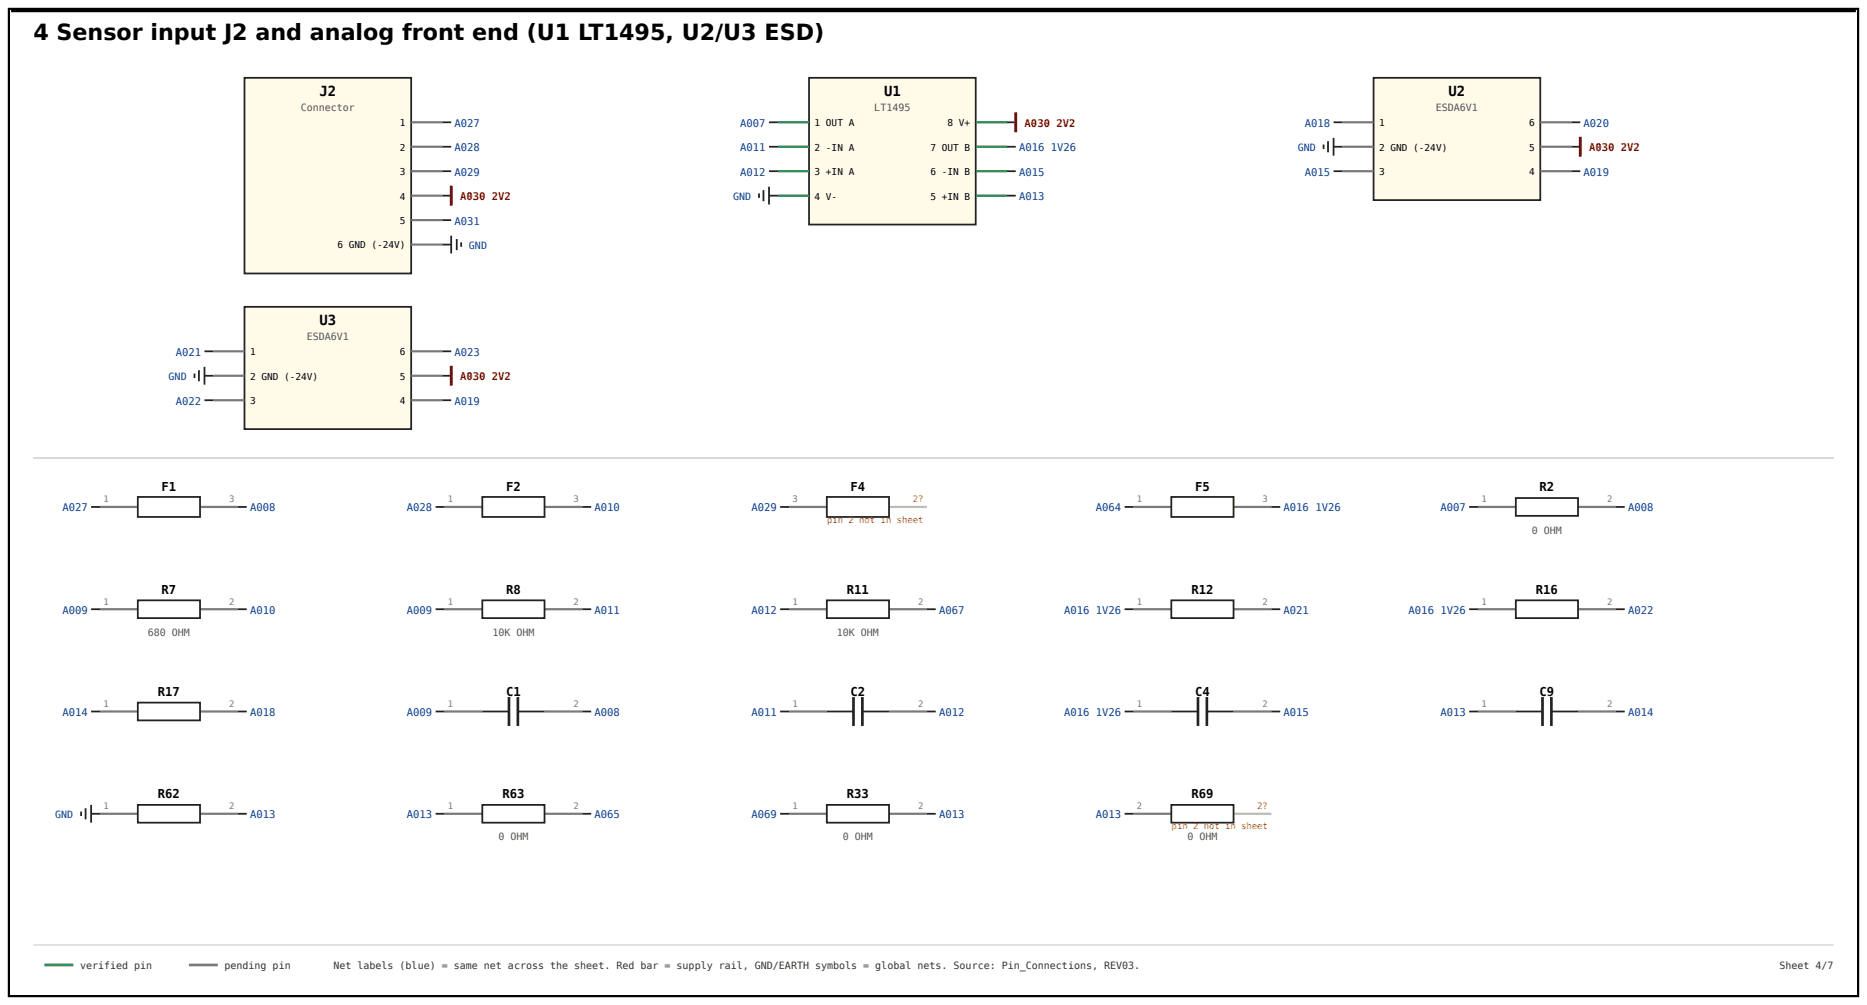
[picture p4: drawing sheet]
<svg xmlns="http://www.w3.org/2000/svg" width="444mm" height="239mm" viewBox="0 0 444 239" stroke-linecap="round" stroke-linejoin="round" font-family="sans-serif">
<defs><g id="words">
<text font-size="5.3" x="7.9" y="9.5">4 Sensor input J2 and analog front end (U1 LT1495, U2/U3 ESD)</text>
<g font-size="3.3">
<text x="76.1" y="22.8">J2</text>
<text x="210.5" y="22.8">U1</text>
<text x="344.9" y="22.8">U2</text>
<text x="76.1" y="77.3">U3</text>
</g>
<g font-size="2.9">
<text x="38.5" y="116.9">F1</text>
<text x="120.5" y="116.9">F2</text>
<text x="202.5" y="116.9">F4</text>
<text x="284.5" y="116.9">F5</text>
<text x="366.5" y="116.9">R2</text>
<text x="38.5" y="141.3">R7</text>
<text x="120.5" y="141.3">R8</text>
<text x="201.6" y="141.3">R11</text>
<text x="283.7" y="141.3">R12</text>
<text x="365.7" y="141.3">R16</text>
<text x="37.6" y="165.6">R17</text>
<text x="120.5" y="165.6">C1</text>
<text x="202.5" y="165.6">C2</text>
<text x="284.5" y="165.6">C4</text>
<text x="366.5" y="165.6">C9</text>
<text x="37.6" y="190">R62</text>
<text x="119.6" y="190">R63</text>
<text x="201.6" y="190">R33</text>
<text x="283.7" y="190">R69</text>
</g>
<g font-size="2.5" fill="#0b3d91">
<text x="108.2" y="30.2">A027</text>
<text x="108.2" y="36">A028</text>
<text x="176.2" y="30.2">A007</text>
<text x="176.2" y="36">A011</text>
<text x="242.6" y="36">A016 1V26</text>
<text x="310.7" y="30.2">A018</text>
<text x="377" y="30.2">A020</text>
<text x="108.2" y="41.8">A029</text>
<text x="176.2" y="41.8">A012</text>
<text x="242.6" y="41.8">A015</text>
<text x="310.7" y="41.8">A015</text>
<text x="377" y="41.8">A019</text>
<text x="242.6" y="47.6">A013</text>
<text x="108.2" y="53.4">A031</text>
<text x="41.8" y="84.7">A021</text>
<text x="108.2" y="84.7">A023</text>
<text x="41.8" y="96.3">A022</text>
<text x="108.2" y="96.3">A019</text>
<text x="14.8" y="121.7">A027</text>
<text x="59.5" y="121.7">A008</text>
<text x="96.9" y="121.7">A028</text>
<text x="141.6" y="121.7">A010</text>
<text x="178.9" y="121.7">A029</text>
<text x="260.9" y="121.7">A064</text>
<text x="305.6" y="121.7">A016 1V26</text>
<text x="342.9" y="121.7">A007</text>
<text x="387.6" y="121.7">A008</text>
<text x="14.8" y="146.1">A009</text>
<text x="59.5" y="146.1">A010</text>
<text x="96.9" y="146.1">A009</text>
<text x="141.6" y="146.1">A011</text>
<text x="178.9" y="146.1">A012</text>
<text x="223.6" y="146.1">A067</text>
<text x="253.3" y="146.1">A016 1V26</text>
<text x="305.6" y="146.1">A021</text>
<text x="335.4" y="146.1">A016 1V26</text>
<text x="387.6" y="146.1">A022</text>
<text x="14.8" y="170.4">A014</text>
<text x="59.5" y="170.4">A018</text>
<text x="96.9" y="170.4">A009</text>
<text x="141.6" y="170.4">A008</text>
<text x="178.9" y="170.4">A011</text>
<text x="223.6" y="170.4">A012</text>
<text x="253.3" y="170.4">A016 1V26</text>
<text x="305.6" y="170.4">A015</text>
<text x="342.9" y="170.4">A013</text>
<text x="387.6" y="170.4">A014</text>
<text x="59.5" y="194.7">A013</text>
<text x="96.9" y="194.7">A013</text>
<text x="141.6" y="194.7">A065</text>
<text x="178.9" y="194.7">A069</text>
<text x="223.6" y="194.7">A013</text>
<text x="260.9" y="194.7">A013</text>
</g>
<g font-size="2.5" fill="#b30000">
<text x="243.9" y="30.2">A030 2V2</text>
<text x="378.4" y="36">A030 2V2</text>
<text x="109.5" y="47.6">A030 2V2</text>
<text x="109.5" y="90.5">A030 2V2</text>
</g>
<g font-size="2.4" fill="#555">
<text x="71.6" y="26.5">Connector</text>
<text x="208.2" y="26.5">LT1495</text>
<text x="341.8" y="26.5">ESDA6V1</text>
<text x="73" y="81">ESDA6V1</text>
<text x="364.7" y="127">0 OHM</text>
<text x="35.2" y="151.3">680 OHM</text>
<text x="117.2" y="151.3">10K OHM</text>
<text x="199.2" y="151.3">10K OHM</text>
<text x="118.7" y="200">0 OHM</text>
<text x="200.7" y="200">0 OHM</text>
<text x="282.7" y="200">0 OHM</text>
</g>
<g font-size="2.4" fill="#0b3d91">
<text x="309" y="36">GND</text>
<text x="174.6" y="47.6">GND</text>
<text x="111.7" y="59.3">GND</text>
<text x="40.1" y="90.5">GND</text>
<text x="13.2" y="194.7">GND</text>
</g>
<g font-size="2.4" fill="#333">
<text x="19" y="230.7">verified pin</text>
<text x="53.4" y="230.7">pending pin</text>
<text x="79.4" y="230.7">Net labels (blue) = same net across the sheet. Red bar = supply rail, GND/EARTH symbols = global nets. Source: Pin_Connections, REV03.</text>
<text x="423.7" y="230.7">Sheet 4/7</text>
</g>
<g font-size="2.2">
<text x="95.2" y="30">1</text>
<text x="95.2" y="35.9">2</text>
<text x="193.9" y="30">1 OUT A</text>
<text x="193.9" y="35.9">2 -IN A</text>
<text x="221.5" y="35.9">7 OUT B</text>
<text x="225.6" y="30">8 V+</text>
<text x="328.3" y="30">1</text>
<text x="328.3" y="35.9">2 GND (-24V)</text>
<text x="364" y="30">6</text>
<text x="364" y="35.9">5</text>
<text x="95.2" y="41.7">3</text>
<text x="193.9" y="41.7">3 +IN A</text>
<text x="221.5" y="41.7">6 -IN B</text>
<text x="328.3" y="41.7">3</text>
<text x="364" y="41.7">4</text>
<text x="95.2" y="47.5">4</text>
<text x="193.9" y="47.5">4 V-</text>
<text x="221.5" y="47.5">5 +IN B</text>
<text x="95.2" y="53.3">5</text>
<text x="80.3" y="59.1">6 GND (-24V)</text>
<text x="59.5" y="84.5">1</text>
<text x="95.2" y="84.5">6</text>
<text x="59.5" y="90.4">2 GND (-24V)</text>
<text x="95.2" y="90.4">5</text>
<text x="59.5" y="96.2">3</text>
<text x="95.2" y="96.2">4</text>
</g>
<g font-size="2.1" fill="#777">
<text x="24.6" y="119.6">1</text>
<text x="54.6" y="119.6">3</text>
<text x="106.6" y="119.6">1</text>
<text x="136.6" y="119.6">3</text>
<text x="188.6" y="119.6">3</text>
<text x="270.7" y="119.6">1</text>
<text x="300.6" y="119.6">3</text>
<text x="352.7" y="119.6">1</text>
<text x="382.6" y="119.6">2</text>
<text x="24.6" y="143.9">1</text>
<text x="54.6" y="143.9">2</text>
<text x="106.6" y="143.9">1</text>
<text x="136.6" y="143.9">2</text>
<text x="188.6" y="143.9">1</text>
<text x="218.6" y="143.9">2</text>
<text x="270.7" y="143.9">1</text>
<text x="300.6" y="143.9">2</text>
<text x="352.7" y="143.9">1</text>
<text x="382.6" y="143.9">2</text>
<text x="24.6" y="168.3">1</text>
<text x="54.6" y="168.3">2</text>
<text x="106.6" y="168.3">1</text>
<text x="136.6" y="168.3">2</text>
<text x="188.6" y="168.3">1</text>
<text x="218.6" y="168.3">2</text>
<text x="270.7" y="168.3">1</text>
<text x="300.6" y="168.3">2</text>
<text x="352.7" y="168.3">1</text>
<text x="382.6" y="168.3">2</text>
<text x="24.6" y="192.6">1</text>
<text x="54.6" y="192.6">2</text>
<text x="106.6" y="192.6">1</text>
<text x="136.6" y="192.6">2</text>
<text x="188.6" y="192.6">1</text>
<text x="218.6" y="192.6">2</text>
<text x="270.7" y="192.6">2</text>
</g>
<g font-size="2.1" fill="#b36b00">
<text x="217.3" y="119.6">2?</text>
<text x="196.9" y="124.4">pin 2 not in sheet</text>
<text x="279" y="197.4">pin 2 not in sheet</text>
<text x="299.3" y="192.6">2?</text>
</g>
</g></defs>
<path d="M2.1 2.1h440.3v235h-440.3z" fill="none" stroke="#000" stroke-width=".53"/>
<path d="M58.2 18.5h39.7v46.6h-39.7z" fill="#fffbe8" stroke="#222" stroke-width=".42"/>
<path d="M97.9 29.1h7.4M97.9 34.9h7.4M97.9 40.7h7.4M97.9 46.6h7.4M97.9 52.4h7.4M97.9 58.2h7.4" fill="none" stroke="#7a7a7a" stroke-width=".53"/>
<path d="M105.3 29.1h2.1M105.3 34.9h2.1M105.3 40.7h2.1M105.3 46.6h2.1M105.3 52.4h2.1M105.3 58.2h2.1M107.4 56.1v4.2M108.7 56.9v2.6M109.8 57.7v1" fill="none" stroke="#222" stroke-width=".42"/>
<path d="M107.4 44.2v4.7" fill="none" stroke="#b30000" stroke-width=".69" stroke-linecap="butt"/>
<path d="M192.6 18.5h39.7v34.9h-39.7z" fill="#fffbe8" stroke="#222" stroke-width=".42"/>
<path d="M185.2 29.1h7.4M185.2 34.9h7.4M232.3 29.1h7.4M232.3 34.9h7.4M185.2 40.7h7.4M185.2 46.6h7.4M232.3 40.7h7.4M232.3 46.6h7.4" fill="none" stroke="#1a8f3c" stroke-width=".53"/>
<path d="M183.1 29.1h2.1M183.1 34.9h2.1M239.7 29.1h2.1M239.7 34.9h2.1M180.7 46v1.1M181.8 45.2v2.7M183.1 40.7h2.1M183.1 46.6h2.1M183.1 44.4v4.3M239.7 40.7h2.1M239.7 46.6h2.1" fill="none" stroke="#222" stroke-width=".42"/>
<path d="M241.8 26.7v4.8" fill="none" stroke="#b30000" stroke-width=".69" stroke-linecap="butt"/>
<path d="M327 18.5h39.7v29.1h-39.7z" fill="#fffbe8" stroke="#222" stroke-width=".42"/>
<path d="M319.6 29.1h7.4M319.6 34.9h7.4M366.7 29.1h7.4M366.7 34.9h7.4M319.6 40.7h7.4M366.7 40.7h7.4" fill="none" stroke="#7a7a7a" stroke-width=".53"/>
<path d="M315.1 34.4v1.1M316.2 33.6v2.6M317.5 29.1h2.1M317.5 34.9h2.1M317.5 32.8v4.2M374.1 29.1h2.1M374.1 34.9h2.1M317.5 40.7h2.1M374.1 40.7h2.1" fill="none" stroke="#222" stroke-width=".42"/>
<path d="M376.2 32.5v4.8" fill="none" stroke="#b30000" stroke-width=".69" stroke-linecap="butt"/>
<path d="M58.2 73h39.7v29.1h-39.7z" fill="#fffbe8" stroke="#222" stroke-width=".42"/>
<path d="M50.8 83.6h7.4M50.8 89.4h7.4M50.8 95.2h7.4M97.9 83.6h7.4M97.9 89.4h7.4M97.9 95.2h7.4M23.8 120.6h9M47.6 120.6h9" fill="none" stroke="#7a7a7a" stroke-width=".53"/>
<path d="M46.3 88.9v1.1M47.4 88.1v2.7M48.7 83.6h2.1M48.7 89.4h2.1M48.7 87.3v4.2M48.7 95.2h2.1M105.3 83.6h2.1M105.3 89.4h2.1M105.3 95.2h2.1" fill="none" stroke="#222" stroke-width=".42"/>
<path d="M107.4 87v4.8" fill="none" stroke="#b30000" stroke-width=".69" stroke-linecap="butt"/>
<path d="M7.9 109h428.7" fill="none" stroke="#bbb" stroke-width=".26"/>
<path d="M32.8 118.3h14.8v4.7h-14.8z" fill="#fff" stroke="#222" stroke-width=".42"/>
<path d="M21.7 120.6h2.1M56.6 120.6h2.1" fill="none" stroke="#222" stroke-width=".42"/>
<path d="M105.8 120.6h9M129.6 120.6h9" fill="none" stroke="#7a7a7a" stroke-width=".53"/>
<path d="M114.8 118.3h14.8v4.7h-14.8z" fill="#fff" stroke="#222" stroke-width=".42"/>
<path d="M103.7 120.6h2.1M138.6 120.6h2.2" fill="none" stroke="#222" stroke-width=".42"/>
<path d="M187.9 120.6h8.9" fill="none" stroke="#7a7a7a" stroke-width=".53"/>
<path d="M211.7 120.6h9" fill="none" stroke="#bbb" stroke-width=".53"/>
<path d="M196.8 118.3h14.9v4.7h-14.9z" fill="#fff" stroke="#222" stroke-width=".42"/>
<path d="M185.7 120.6h2.2" fill="none" stroke="#222" stroke-width=".42"/>
<path d="M269.9 120.6h9M293.7 120.6h9" fill="none" stroke="#7a7a7a" stroke-width=".53"/>
<path d="M278.9 118.3h14.8v4.7h-14.8z" fill="#fff" stroke="#222" stroke-width=".42"/>
<path d="M267.8 120.6h2.1M302.7 120.6h2.1" fill="none" stroke="#222" stroke-width=".42"/>
<path d="M351.9 120.6h9M375.7 120.6h9" fill="none" stroke="#7a7a7a" stroke-width=".53"/>
<path d="M360.9 118.5h14.8v4.3h-14.8z" fill="#fff" stroke="#222" stroke-width=".42"/>
<path d="M349.8 120.6h2.1M384.7 120.6h2.1" fill="none" stroke="#222" stroke-width=".42"/>
<path d="M23.8 145h9M47.6 145h9" fill="none" stroke="#7a7a7a" stroke-width=".53"/>
<path d="M32.8 142.9h14.8v4.2h-14.8z" fill="#fff" stroke="#222" stroke-width=".42"/>
<path d="M21.7 145h2.1M56.6 145h2.1" fill="none" stroke="#222" stroke-width=".42"/>
<path d="M105.8 145h9M129.6 145h9" fill="none" stroke="#7a7a7a" stroke-width=".53"/>
<path d="M114.8 142.9h14.8v4.2h-14.8z" fill="#fff" stroke="#222" stroke-width=".42"/>
<path d="M103.7 145h2.1M138.6 145h2.2" fill="none" stroke="#222" stroke-width=".42"/>
<path d="M187.9 145h8.9M211.7 145h9" fill="none" stroke="#7a7a7a" stroke-width=".53"/>
<path d="M196.8 142.9h14.9v4.2h-14.9z" fill="#fff" stroke="#222" stroke-width=".42"/>
<path d="M185.7 145h2.2M220.7 145h2.1" fill="none" stroke="#222" stroke-width=".42"/>
<path d="M269.9 145h9M293.7 145h9" fill="none" stroke="#7a7a7a" stroke-width=".53"/>
<path d="M278.9 142.9h14.8v4.2h-14.8z" fill="#fff" stroke="#222" stroke-width=".42"/>
<path d="M267.8 145h2.1M302.7 145h2.1" fill="none" stroke="#222" stroke-width=".42"/>
<path d="M351.9 145h9M375.7 145h9" fill="none" stroke="#7a7a7a" stroke-width=".53"/>
<path d="M360.9 142.9h14.8v4.2h-14.8z" fill="#fff" stroke="#222" stroke-width=".42"/>
<path d="M349.8 145h2.1M384.7 145h2.1" fill="none" stroke="#222" stroke-width=".42"/>
<path d="M23.8 169.3h9M47.6 169.3h9" fill="none" stroke="#7a7a7a" stroke-width=".53"/>
<path d="M32.8 167.2h14.8v4.2h-14.8z" fill="#fff" stroke="#222" stroke-width=".42"/>
<g fill="none" stroke="#222" stroke-width=".42">
<path d="M21.7 169.3h2.1M56.6 169.3h2.1M103.7 169.3h2.1M114.8 169.3h6.4M123.3 169.3h6.3M138.6 169.3h2.2M185.7 169.3h2.2M196.8 169.3h6.4M205.3 169.3h6.4M220.7 169.3h2.1M267.8 169.3h2.1M278.9 169.3h6.3"/>
<path d="M287.3 169.3h6.4M302.7 169.3h2.1M349.8 169.3h2.1M360.9 169.3h6.3M369.4 169.3h6.3M384.7 169.3h2.1"/>
</g>
<path d="M105.8 169.3h9M129.6 169.3h9M187.9 169.3h8.9M211.7 169.3h9M269.9 169.3h9M293.7 169.3h9M351.9 169.3h9M375.7 169.3h9M23.8 193.7h9M47.6 193.7h9" fill="none" stroke="#7a7a7a" stroke-width=".53"/>
<path d="M121.2 165.9v6.9M123.3 165.9v6.9M203.2 165.9v6.9M205.3 165.9v6.9M285.2 165.9v6.9M287.3 165.9v6.9M367.2 165.9v6.9M369.4 165.9v6.9" fill="none" stroke="#222" stroke-width=".63" stroke-linecap="butt"/>
<path d="M32.8 191.6h14.8v4.2h-14.8z" fill="#fff" stroke="#222" stroke-width=".42"/>
<path d="M19.3 193.1v1.1M20.4 192.4v2.6M21.7 193.7h2.1M21.7 191.6v4.2M56.6 193.7h2.1" fill="none" stroke="#222" stroke-width=".42"/>
<path d="M105.8 193.7h9M129.6 193.7h9" fill="none" stroke="#7a7a7a" stroke-width=".53"/>
<path d="M114.8 191.6h14.8v4.2h-14.8z" fill="#fff" stroke="#222" stroke-width=".42"/>
<path d="M103.7 193.7h2.1M138.6 193.7h2.2" fill="none" stroke="#222" stroke-width=".42"/>
<path d="M187.9 193.7h8.9M211.7 193.7h9" fill="none" stroke="#7a7a7a" stroke-width=".53"/>
<path d="M196.8 191.6h14.9v4.2h-14.9z" fill="#fff" stroke="#222" stroke-width=".42"/>
<path d="M185.7 193.7h2.2M220.7 193.7h2.1" fill="none" stroke="#222" stroke-width=".42"/>
<path d="M269.9 193.7h9" fill="none" stroke="#7a7a7a" stroke-width=".53"/>
<path d="M293.7 193.7h9" fill="none" stroke="#bbb" stroke-width=".53"/>
<path d="M278.9 191.6h14.8v4.2h-14.8z" fill="#fff" stroke="#222" stroke-width=".42"/>
<path d="M267.8 193.7h2.1" fill="none" stroke="#222" stroke-width=".42"/>
<path d="M7.9 224.9h428.7" fill="none" stroke="#ccc" stroke-width=".26"/>
<path d="M10.6 229.7h6.9" fill="none" stroke="#1a8f3c" stroke-width=".63" stroke-linecap="butt"/>
<path d="M45 229.7h6.9" fill="none" stroke="#7a7a7a" stroke-width=".63" stroke-linecap="butt"/>
<path d="M2.6 2.6h439.3" fill="none" stroke="#000" stroke-width=".53"/>
<use href="#words"/>
</svg>
